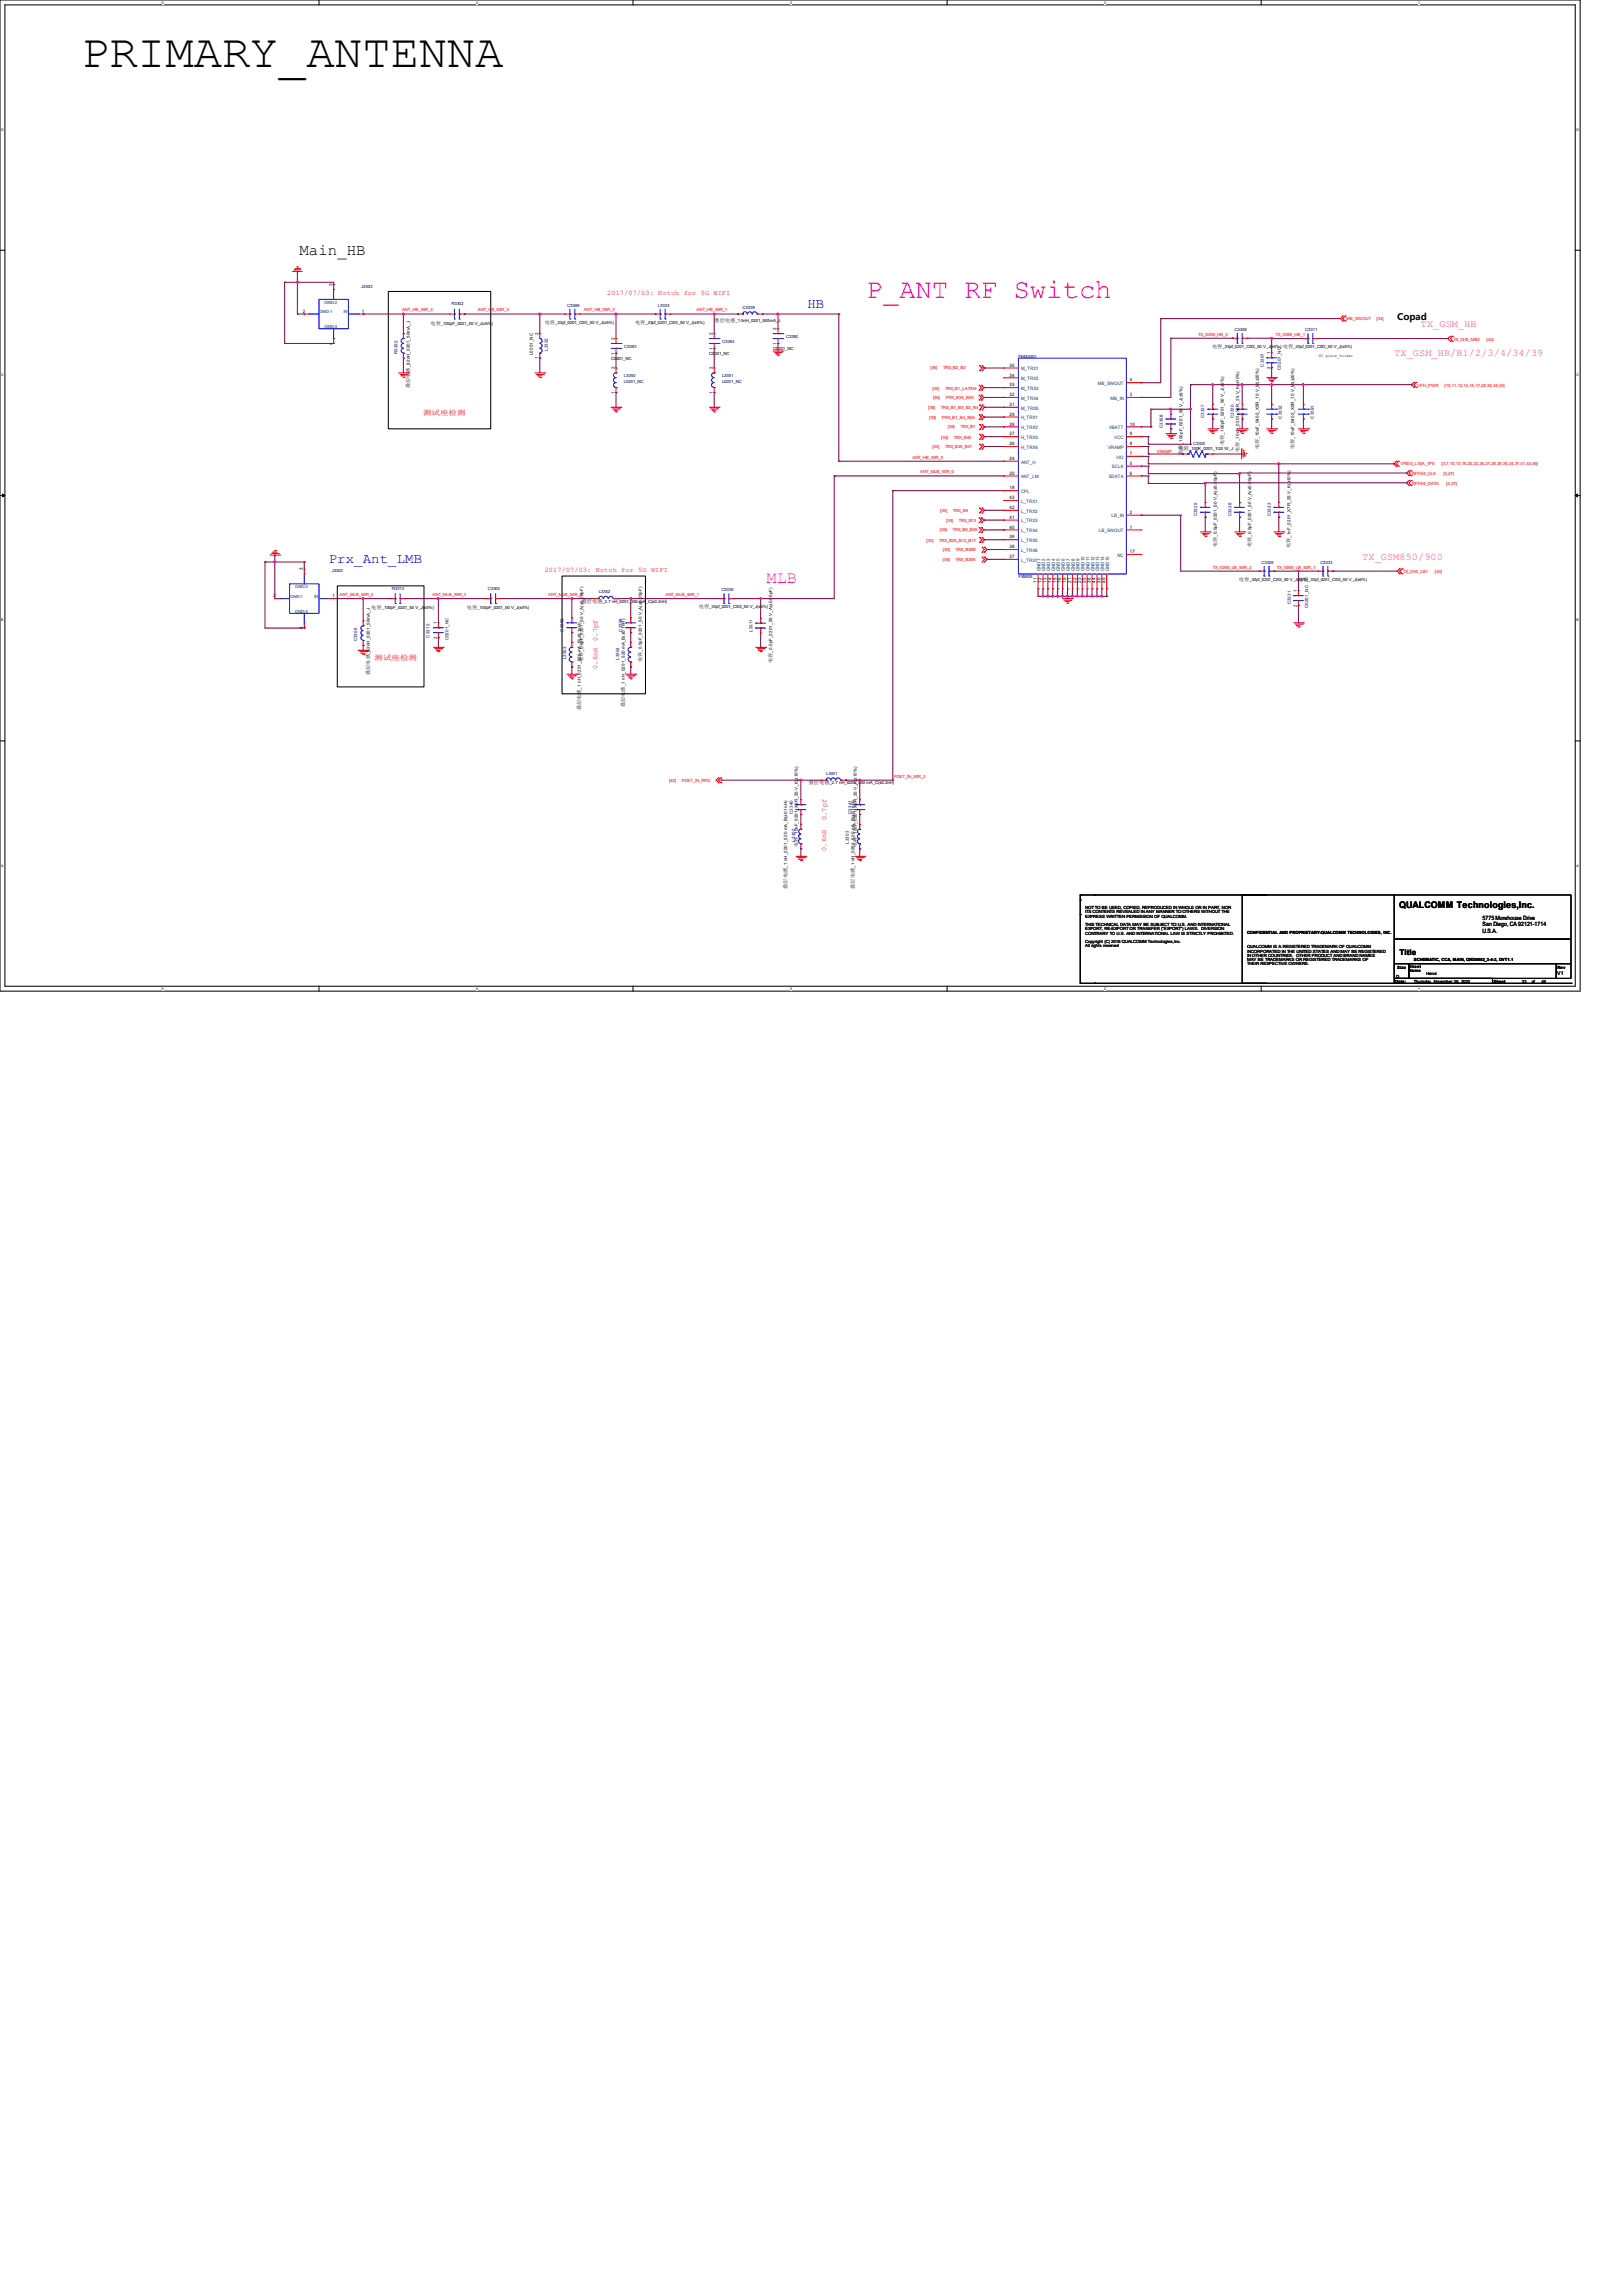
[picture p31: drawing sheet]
<svg xmlns="http://www.w3.org/2000/svg" width="210mm" height="297mm" viewBox="0 0 210 297" stroke-linecap="round" stroke-linejoin="round" font-family="sans-serif">
<defs><g id="words">
<text font-size="6.1" x="10.5" y="8.7">PRIMARY_ANTENNA</text>
<text font-size="3.6" fill="#f0f" x="112.1" y="38.6">P_ANT RF Switch</text>
<text font-size="2.2" fill="#f0f" x="99.2" y="75.4">MLB</text>
<text font-size="2" x="38.7" y="33">Main_HB</text>
<g font-size="1.8" fill="#00f">
<text x="104.5" y="39.9">HB</text>
<text x="42.5" y="72.9">Prx_Ant_LMB</text>
</g>
<g font-size="1.3" fill="#f0f">
<text x="180.4" y="46">TX_GSM_HB/B1/2/3/4/34/39</text>
<text x="183.9" y="42.3">TX_GSM_HB</text>
<text x="176.3" y="72.4">TX_GSM850/900</text>
</g>
<g font-size="1.2">
<text x="180.8" y="41.4">Copad</text>
<text x="181.1" y="117.6">QUALCOMM Technologies,Inc.</text>
</g>
<text font-size="1" x="181.1" y="123.5">Title</text>
<g font-size=".9" fill="#f00">
<text x="78.6" y="38.2">2017/07/03: Notch for 5G WIFI</text>
<text x="54.7" y="53.7">测试座检测</text>
<text x="70.5" y="74">2017/07/03: Notch for 5G WIFI</text>
<text x="77.3" y="82.9" transform="rotate(-90 77.3 82.9)">0.7pf</text>
<text x="48.5" y="85.4">测试座检测</text>
<text x="77.3" y="86.6" transform="rotate(-90 77.3 86.6)">0.6nH</text>
<text x="106.9" y="106.1" transform="rotate(-90 106.9 106.1)">0.7pf</text>
<text x="106.9" y="110.1" transform="rotate(-90 106.9 110.1)">0.6nH</text>
</g>
<g font-size=".8">
<text x="191.8" y="119.1">5775 Morehouse Drive</text>
<text x="191.8" y="119.9">San Diego, CA 92121-1714</text>
<text x="191.8" y="120.7">U.S.A.</text>
</g>
<text font-size=".7" x="201.5" y="126.2">V1</text>
<g font-size=".6">
<text x="39.2" y="40.5">2</text>
<text x="43" y="37" transform="rotate(-90 43 37)">3</text>
<text x="46.8" y="40.5">1</text>
<text x="70.5" y="41.9">电容</text>
<text x="71.8" y="41.9">_33pf_0201_C0G_50 V_J(±5%)</text>
<text x="82.2" y="41.9">电容</text>
<text x="83.5" y="41.9">_33pf_0201_C0G_50 V_J(±5%)</text>
<text x="92.5" y="41.7">叠层电感</text>
<text x="95.2" y="41.7">_1.5nH_0201_500mA_J</text>
<text x="43" y="44.6" transform="rotate(-90 43 44.6)">4</text>
<text x="53" y="47.5" transform="rotate(-90 53 47.5)">_82nH_0201_50mA_J</text>
<text x="55.7" y="42">电容</text>
<text x="57.1" y="42">_100pF_0201_50 V_J(±5%)</text>
<text x="69" y="46" transform="rotate(-90 69 46)">L0201_NC</text>
<text x="69.7" y="46.5" transform="rotate(-90 69.7 46.5)">1</text>
<text x="69.7" y="43.3" transform="rotate(-90 69.7 43.3)">2</text>
<text x="79.1" y="46.6">C0201_NC</text>
<text x="79.5" y="47.8" transform="rotate(-90 79.5 47.8)">2</text>
<text x="79.5" y="45.9" transform="rotate(-90 79.5 45.9)">1</text>
<text x="79.5" y="44" transform="rotate(-90 79.5 44)">2</text>
<text x="91.8" y="46">C0201_NC</text>
<text x="92.2" y="47.8" transform="rotate(-90 92.2 47.8)">2</text>
<text x="92.2" y="45.3" transform="rotate(-90 92.2 45.3)">1</text>
<text x="92.2" y="43.3" transform="rotate(-90 92.2 43.3)">2</text>
<text x="100" y="45.3">C0201_NC</text>
<text x="100.5" y="44.6" transform="rotate(-90 100.5 44.6)">1</text>
<text x="100.5" y="42.7" transform="rotate(-90 100.5 42.7)">2</text>
<text x="130.6" y="47.5">35</text>
<text x="156.8" y="45">电容</text>
<text x="158.2" y="45">_33pf_0201_C0G_50 V_J(±5%)</text>
<text x="164.4" y="47.8" transform="rotate(-90 164.4 47.8)">2</text>
<text x="164.4" y="45.8" transform="rotate(-90 164.4 45.8)">1</text>
<text x="166" y="45.1">电容</text>
<text x="167.3" y="45.1">_33pf_0201_C0G_50 V_J(±5%)</text>
<text x="170.7" y="46.2">NC place_holder</text>
<text x="53" y="50.3" transform="rotate(-90 53 50.3)">叠层电感</text>
<text x="79.5" y="51" transform="rotate(-90 79.5 51)">1</text>
<text x="92.2" y="51" transform="rotate(-90 92.2 51)">1</text>
<text x="130.6" y="53.8">29</text>
<text x="130.6" y="52.5">31</text>
<text x="130.6" y="51.3">32</text>
<text x="130.6" y="50">33</text>
<text x="130.6" y="48.7">34</text>
<text x="146.2" y="49.4">4</text>
<text x="146.2" y="51.3">3</text>
<text x="130.6" y="57.6">26</text>
<text x="130.6" y="59.5">24</text>
<text x="130.6" y="56.3">27</text>
<text x="130.6" y="55.1">28</text>
<text x="146.2" y="58.9">7</text>
<text x="146.2" y="57.6">8</text>
<text x="146.2" y="56.3">9</text>
<text x="146.2" y="55.1">10</text>
<text x="152.5" y="58.3">电阻</text>
<text x="153" y="58.9" transform="rotate(-90 153 58.9)">电容</text>
<text x="153" y="57.5" transform="rotate(-90 153 57.5)">_100pF_0201_50 V_J(±5%)</text>
<text x="153.9" y="58.3">_100K_0201_1/20 W_J</text>
<text x="158.4" y="57.6" transform="rotate(-90 158.4 57.6)">电容</text>
<text x="158.4" y="56.3" transform="rotate(-90 158.4 56.3)">_100pF_0201_50 V_J(±5%)</text>
<text x="160.4" y="58.5" transform="rotate(-90 160.4 58.5)">电容</text>
<text x="160.4" y="57.1" transform="rotate(-90 160.4 57.1)">_10nF_0201_X5R_25 V_K(±10%)</text>
<text x="162.9" y="58.2" transform="rotate(-90 162.9 58.2)">电容</text>
<text x="162.9" y="56.8" transform="rotate(-90 162.9 56.8)">_10uF_0402_X5R_10 V_M(±20%)</text>
<text x="167.5" y="58.2" transform="rotate(-90 167.5 58.2)">电容</text>
<text x="167.5" y="56.8" transform="rotate(-90 167.5 56.8)">_10uF_0402_X5R_10 V_M(±20%)</text>
<text x="130.6" y="63.3">18</text>
<text x="130.6" y="61.4">20</text>
<text x="130.6" y="64.6">43</text>
<text x="130.6" y="65.9">42</text>
<text x="146.2" y="60.2">5</text>
<text x="146.2" y="61.4">6</text>
<text x="130.6" y="67.1">41</text>
<text x="130.6" y="68.4">40</text>
<text x="130.6" y="69.7">39</text>
<text x="130.6" y="71">38</text>
<text x="146.2" y="66.5">2</text>
<text x="146.2" y="68.4">1</text>
<text x="146.2" y="71.6">17</text>
<text x="157.4" y="70.8" transform="rotate(-90 157.4 70.8)">电容</text>
<text x="157.4" y="69.5" transform="rotate(-90 157.4 69.5)">_0.5pF_0201_50 V_A(±0.05pF)</text>
<text x="161.9" y="70.8" transform="rotate(-90 161.9 70.8)">电容</text>
<text x="161.9" y="69.5" transform="rotate(-90 161.9 69.5)">_0.5pF_0201_50 V_A(±0.05pF)</text>
<text x="167" y="71" transform="rotate(-90 167 71)">电容</text>
<text x="167" y="69.6" transform="rotate(-90 167 69.6)">_1nF_0201_X7R_25 V_K(±10%)</text>
<text x="35.4" y="77.3">2</text>
<text x="39.2" y="73.8" transform="rotate(-90 39.2 73.8)">3</text>
<text x="43" y="77.3">1</text>
<text x="130.6" y="72.2">37</text>
<text x="134.2" y="75.4" transform="rotate(-90 134.2 75.4)">11</text>
<text x="134.8" y="75.4" transform="rotate(-90 134.8 75.4)">12</text>
<text x="135.4" y="75.4" transform="rotate(-90 135.4 75.4)">13</text>
<text x="136.1" y="75.4" transform="rotate(-90 136.1 75.4)">14</text>
<text x="136.7" y="75.4" transform="rotate(-90 136.7 75.4)">15</text>
<text x="137.3" y="75.4" transform="rotate(-90 137.3 75.4)">16</text>
<text x="138" y="75.4" transform="rotate(-90 138 75.4)">19</text>
<text x="138.6" y="75.4" transform="rotate(-90 138.6 75.4)">21</text>
<text x="139.2" y="75.4" transform="rotate(-90 139.2 75.4)">22</text>
<text x="139.9" y="75.4" transform="rotate(-90 139.9 75.4)">23</text>
<text x="140.5" y="75.4" transform="rotate(-90 140.5 75.4)">25</text>
<text x="141.1" y="75.4" transform="rotate(-90 141.1 75.4)">36</text>
<text x="141.8" y="75.4" transform="rotate(-90 141.8 75.4)">44</text>
<text x="142.4" y="75.4" transform="rotate(-90 142.4 75.4)">30</text>
<text x="143" y="75.4" transform="rotate(-90 143 75.4)">45</text>
<text x="160.3" y="75.2">电容</text>
<text x="161.7" y="75.2">_33pf_0201_C0G_50 V_J(±5%)_33pf_0201_C0G_50 V_J(±5%)</text>
<text x="167.9" y="76.6" transform="rotate(-90 167.9 76.6)">1</text>
<text x="167.9" y="75.2">电容</text>
<text x="39.2" y="81.4" transform="rotate(-90 39.2 81.4)">4</text>
<text x="48" y="78.9">电容</text>
<text x="49.4" y="78.9">_100pF_0201_50 V_J(±5%)</text>
<text x="56.6" y="82.7" transform="rotate(-90 56.6 82.7)">2</text>
<text x="56.6" y="80.8" transform="rotate(-90 56.6 80.8)">1</text>
<text x="60.4" y="78.9">电容</text>
<text x="61.8" y="78.9">_100pF_0201_50 V_J(±5%)</text>
<text x="75.3" y="78">叠层电感</text>
<text x="78" y="78">_2.7 nH_0201_350 mA_C(±0.2nH)</text>
<text x="90.4" y="78.7">电容</text>
<text x="91.8" y="78.7">_33pf_0201_C0G_50 V_J(±5%)</text>
<text x="167.9" y="78.5" transform="rotate(-90 167.9 78.5)">2</text>
<text x="47.8" y="87.4" transform="rotate(-90 47.8 87.4)">叠层电感</text>
<text x="47.8" y="84.7" transform="rotate(-90 47.8 84.7)">_82nH_0201_50mA_J</text>
<text x="75.1" y="89.2" transform="rotate(-90 75.1 89.2)">_1 nH_0201_520 mA_B(±0.1nH)</text>
<text x="75.4" y="85.7" transform="rotate(-90 75.4 85.7)">电容</text>
<text x="75.4" y="84.4" transform="rotate(-90 75.4 84.4)">_0.5pF_0201_50 V_A(±0.05pF)</text>
<text x="80.9" y="88.8" transform="rotate(-90 80.9 88.8)">_1 nH_0201_520 mA_B(±0.1nH)</text>
<text x="83.1" y="85.7" transform="rotate(-90 83.1 85.7)">电容</text>
<text x="83.1" y="84.4" transform="rotate(-90 83.1 84.4)">_0.5pF_0201_50 V_A(±0.05pF)</text>
<text x="99.9" y="85.8" transform="rotate(-90 99.9 85.8)">电容</text>
<text x="99.9" y="84.5" transform="rotate(-90 99.9 84.5)">_0.5pF_0201_50 V_A(±0.05pF)</text>
<text x="75.1" y="91.9" transform="rotate(-90 75.1 91.9)">叠层电感</text>
<text x="80.9" y="91.5" transform="rotate(-90 80.9 91.5)">叠层电感</text>
<text x="104.6" y="101.5">叠层电感</text>
<text x="107.4" y="101.5">_2.7 nH_0201_350 mA_C(±0.2nH)</text>
<text x="101.9" y="112.3" transform="rotate(-90 101.9 112.3)">_1 nH_0201_520 mA_B(±0.1nH)</text>
<text x="103.3" y="109.6" transform="rotate(-90 103.3 109.6)">电容</text>
<text x="103.3" y="108.3" transform="rotate(-90 103.3 108.3)">_10nF_0201_X5R_25 V_K(±10%)</text>
<text x="110.6" y="112.3" transform="rotate(-90 110.6 112.3)">_1 nH_0201_520 mA_B(±0.1nH)</text>
<text x="110.9" y="109.6" transform="rotate(-90 110.9 109.6)">电容</text>
<text x="110.9" y="108.3" transform="rotate(-90 110.9 108.3)">_10nF_0201_X5R_25 V_K(±10%)</text>
<text x="101.9" y="115" transform="rotate(-90 101.9 115)">叠层电感</text>
<text x="110.6" y="115" transform="rotate(-90 110.6 115)">叠层电感</text>
<text x="140.4" y="117.7">NOT TO BE USED, COPIED, REPRODUCED IN WHOLE OR IN PART, NOR</text>
<text x="140.4" y="118.2">ITS CONTENTS REVEALED IN ANY MANNER TO OTHERS WITHOUT THE</text>
<text x="140.4" y="118.8">EXPRESS WRITTEN PERMISSION OF QUALCOMM.</text>
<text x="140.4" y="119.9">THIS TECHNICAL DATA MAY BE SUBJECT TO U.S. AND INTERNATIONAL</text>
<text x="140.4" y="120.4">EXPORT, RE-EXPORT OR TRANSFER (&quot;EXPORT&quot;) LAWS. DIVERSION</text>
<text x="140.4" y="121">CONTRARY TO U.S. AND INTERNATIONAL LAW IS STRICTLY PROHIBITED.</text>
<text x="140.4" y="122.1">Copyright (C) 2016 QUALCOMM Technologies,Inc.</text>
<text x="140.4" y="122.6">All rights reserved</text>
<text x="161.4" y="120.8">CONFIDENTIAL AND PROPRIETARY-QUALCOMM TECHNOLOGIES, INC.</text>
<text x="161.4" y="122.7">QUALCOMM IS A REGISTERED TRADEMARK OF QUALCOMM</text>
<text x="161.4" y="123.3">INCORPORATED IN THE UNITED STATES AND MAY BE REGISTERED</text>
<text x="161.4" y="123.8">IN OTHER COUNTRIES. OTHER PRODUCT AND BRAND NAMES</text>
<text x="161.4" y="124.4">MAY BE TRADEMARKS OR REGISTERED TRADEMARKS OF</text>
<text x="161.4" y="124.9">THEIR RESPECTIVE OWNERS.</text>
<text x="180.8" y="125.3">Size Sheet</text>
<text x="182.3" y="125.8">Name</text>
<text x="183" y="124.3">SCHEMATIC, CCA, MAIN, QRD8953_2-4-2, DVT1.1</text>
<text x="201.5" y="125.4">Rev</text>
<text x="180.6" y="127.2">Date:</text>
<text x="180.7" y="126.5">D</text>
<text x="183" y="127.2">Thursday, November 26, 2020</text>
<text x="184.5" y="126.2">Hanoi</text>
<text x="193.3" y="127.2">Sheet</text>
<text x="196.9" y="127.2">33</text>
<text x="198.2" y="127.2">of</text>
<text x="199.5" y="127.2">46</text>
</g>
<g font-size=".6" fill="#004080">
<text x="41.4" y="40.6">GND-1</text>
<text x="42" y="39.3">GND-2</text>
<text x="44.4" y="40.6">IN</text>
<text x="42" y="42.5">GND-3</text>
<text x="132.1" y="47.9">M_TRX1</text>
<text x="132.1" y="53">M_TRX5</text>
<text x="132.1" y="51.7">M_TRX4</text>
<text x="132.1" y="50.5">M_TRX3</text>
<text x="132.1" y="49.2">M_TRX2</text>
<text x="142.1" y="49.8">MB_SWOUT</text>
<text x="143.7" y="51.7">MB_IN</text>
<text x="132.1" y="58.1">H_TRX4</text>
<text x="132.1" y="60">ANT_H</text>
<text x="132.1" y="56.8">H_TRX3</text>
<text x="132.1" y="55.5">H_TRX2</text>
<text x="132.1" y="54.3">H_TRX1</text>
<text x="143.4" y="58.1">VRAMP</text>
<text x="143.5" y="55.5">VBATT</text>
<text x="144.2" y="56.8">VCC</text>
<text x="144.4" y="59.4">VIO</text>
<text x="132.1" y="63.8">CPL</text>
<text x="132.1" y="61.9">ANT_LM</text>
<text x="132.1" y="65.1">L_TRX1</text>
<text x="143.5" y="61.9">SDATA</text>
<text x="143.9" y="60.6">SCLK</text>
<text x="132.1" y="66.3">L_TRX2</text>
<text x="132.1" y="67.6">L_TRX3</text>
<text x="132.1" y="68.9">L_TRX4</text>
<text x="132.1" y="70.1">L_TRX5</text>
<text x="132.1" y="71.4">L_TRX6</text>
<text x="142.2" y="68.9">LB_SWOUT</text>
<text x="143.8" y="67">LB_IN</text>
<text x="37.5" y="77.4">GND-1</text>
<text x="38.2" y="76.1">GND-2</text>
<text x="40.6" y="77.4">IN</text>
<text x="132.1" y="72.7">L_TRX7</text>
<text x="134.6" y="74" transform="rotate(-90 134.6 74)">GND1</text>
<text x="135.3" y="74" transform="rotate(-90 135.3 74)">GND2</text>
<text x="135.9" y="74" transform="rotate(-90 135.9 74)">GND3</text>
<text x="136.5" y="74" transform="rotate(-90 136.5 74)">GND4</text>
<text x="137.2" y="74" transform="rotate(-90 137.2 74)">GND5</text>
<text x="137.8" y="74" transform="rotate(-90 137.8 74)">GND6</text>
<text x="138.4" y="74" transform="rotate(-90 138.4 74)">GND7</text>
<text x="139.1" y="74" transform="rotate(-90 139.1 74)">GND8</text>
<text x="139.7" y="74" transform="rotate(-90 139.7 74)">GND9</text>
<text x="140.3" y="74" transform="rotate(-90 140.3 74)">GND10</text>
<text x="141" y="74" transform="rotate(-90 141 74)">GND11</text>
<text x="141.6" y="74" transform="rotate(-90 141.6 74)">GND12</text>
<text x="142.2" y="74" transform="rotate(-90 142.2 74)">GND13</text>
<text x="142.9" y="74" transform="rotate(-90 142.9 74)">GND14</text>
<text x="143.5" y="74" transform="rotate(-90 143.5 74)">GND15</text>
<text x="144.6" y="72.1">NC</text>
<text x="38.2" y="79.3">GND-3</text>
</g>
<g font-size=".6" fill="#000080">
<text x="46.7" y="37.3">J3303</text>
<text x="58.4" y="39.5">R3302</text>
<text x="73.4" y="39.7">C3369</text>
<text x="85.1" y="39.7">L3333</text>
<text x="96.1" y="40">C3339</text>
<text x="51.4" y="45.8" transform="rotate(-90 51.4 45.8)">R3352</text>
<text x="70.9" y="45.4" transform="rotate(-90 70.9 45.4)">L3332</text>
<text x="80.8" y="45">C3393</text>
<text x="93.5" y="44.4">C3394</text>
<text x="101.7" y="43.7">C3392</text>
<text x="131.8" y="46.3">FEM3301</text>
<text x="159.8" y="42.8">C3308</text>
<text x="163.5" y="47.5" transform="rotate(-90 163.5 47.5)">C3307</text>
<text x="165.7" y="47.9" transform="rotate(-90 165.7 47.9)">C0201_NC</text>
<text x="168.9" y="42.8">C3311</text>
<text x="80.7" y="48.8">L3350</text>
<text x="80.7" y="49.6">L0201_NC</text>
<text x="93.4" y="48.8">L3351</text>
<text x="93.4" y="49.6">L0201_NC</text>
<text x="150.5" y="55.4" transform="rotate(-90 150.5 55.4)">C3358</text>
<text x="154.4" y="57.5">C3320</text>
<text x="155.8" y="54.1" transform="rotate(-90 155.8 54.1)">C3327</text>
<text x="159.6" y="54.1" transform="rotate(-90 159.6 54.1)">C3330</text>
<text x="165.9" y="54.2" transform="rotate(-90 165.9 54.2)">C3332</text>
<text x="170" y="54.2" transform="rotate(-90 170 54.2)">C3391</text>
<text x="154.9" y="66.8" transform="rotate(-90 154.9 66.8)">C3325</text>
<text x="159.4" y="66.8" transform="rotate(-90 159.4 66.8)">C3328</text>
<text x="164.4" y="66.8" transform="rotate(-90 164.4 66.8)">C3323</text>
<text x="42.9" y="74.1">J3302</text>
<text x="50.7" y="76.3">R3313</text>
<text x="63.1" y="76.3">C3303</text>
<text x="77.5" y="76.8">L3352</text>
<text x="93.3" y="76.5">C3338</text>
<text x="131.8" y="74.8">FX5808</text>
<text x="163.2" y="72.9">C3329</text>
<text x="170.9" y="72.9">C3333</text>
<text x="46.2" y="83" transform="rotate(-90 46.2 83)">C3306</text>
<text x="55.6" y="82.5" transform="rotate(-90 55.6 82.5)">C3312</text>
<text x="58" y="82.9" transform="rotate(-90 58 82.9)">C0201_NC</text>
<text x="72.9" y="81.7" transform="rotate(-90 72.9 81.7)">C3395</text>
<text x="80.5" y="81.7" transform="rotate(-90 80.5 81.7)">C3396</text>
<text x="97.4" y="81.8" transform="rotate(-90 97.4 81.8)">L3311</text>
<text x="167" y="78.2" transform="rotate(-90 167 78.2)">C3331</text>
<text x="169.3" y="78.7" transform="rotate(-90 169.3 78.7)">C0201_NC</text>
<text x="73.2" y="85.3" transform="rotate(-90 73.2 85.3)">L3353</text>
<text x="80.1" y="85.4" transform="rotate(-90 80.1 85.4)">L3354</text>
<text x="106.9" y="100.3">L3301</text>
<text x="102.6" y="105.3" transform="rotate(-90 102.6 105.3)">C3340</text>
<text x="110.2" y="105.3" transform="rotate(-90 110.2 105.3)">C3341</text>
<text x="102.9" y="108.9" transform="rotate(-90 102.9 108.9)">L3302</text>
<text x="109.8" y="109.2" transform="rotate(-90 109.8 109.2)">L3303</text>
</g>
<g font-size=".6" fill="#f00">
<text x="52" y="40.3">ANT_HB_50R_4</text>
<text x="61.8" y="40.3">ANT_HB_50R_3</text>
<text x="75.6" y="40.3">ANT_HB_50R_2</text>
<text x="90.1" y="40.3">ANT_HB_50R_1</text>
<text x="174.2" y="41.4">MB_SWOUT</text>
<text x="178.1" y="41.4">[34]</text>
<text x="120.4" y="47.8">[36]</text>
<text x="122" y="47.8">TRX_B2_B3</text>
<text x="155.1" y="43.4">TX_GSM_HB_2</text>
<text x="165.1" y="43.5">TX_GSM_HB_1</text>
<text x="188.1" y="44.1">TX_CH0_MB2</text>
<text x="192.4" y="44.1">[42]</text>
<text x="120.1" y="53">[36]</text>
<text x="120.6" y="50.4">[36]</text>
<text x="120.7" y="51.7">[36]</text>
<text x="121.7" y="53">TRX_B1_B3_B2_B4</text>
<text x="122.3" y="50.4">TRX_B1_LATAM</text>
<text x="122.4" y="51.7">PRX_B34_B39</text>
<text x="183.4" y="50">VPH_PWR</text>
<text x="186.9" y="50">[10,11,12,14,15,17,29,30,34,43]</text>
<text x="118.1" y="59.4">ANT_HB_50R_0</text>
<text x="120.2" y="54.2">[36]</text>
<text x="120.6" y="58">[34]</text>
<text x="121.8" y="56.8">[34]</text>
<text x="121.9" y="54.2">PRX_B1_B4_B66</text>
<text x="122.3" y="58">TRX_B38_B41</text>
<text x="122.6" y="55.4">[36]</text>
<text x="123.4" y="56.8">TRX_B40</text>
<text x="124.3" y="55.4">TRX_B7</text>
<text x="149.7" y="58.6">VRAMP</text>
<text x="119.1" y="61.3">ANT_MLB_50R_0</text>
<text x="181.2" y="60.1">VREG_L10A_1P8</text>
<text x="182.7" y="61.5">RFFE5_CLK</text>
<text x="182.7" y="62.7">RFFE5_DATA</text>
<text x="186.5" y="60.1">[3,7,10,13,18,20,22,26,27,28,29,30,34,37,41,43,46]</text>
<text x="186.8" y="61.5">[3,27]</text>
<text x="187.1" y="62.7">[3,27]</text>
<text x="119.9" y="70.1">[35]</text>
<text x="121.5" y="70.1">TRX_B20_B12_B17</text>
<text x="121.6" y="68.8">[35]</text>
<text x="121.7" y="66.2">[35]</text>
<text x="122" y="71.3">[35]</text>
<text x="122.4" y="67.6">[35]</text>
<text x="123.3" y="68.8">TRX_B5_B26</text>
<text x="123.3" y="66.2">TRX_B8</text>
<text x="123.7" y="71.3">TRX_B28B</text>
<text x="124.1" y="67.6">TRX_B13</text>
<text x="43.9" y="77.1">ANT_MLB_50R_4</text>
<text x="56" y="77.1">ANT_MLB_50R_3</text>
<text x="70.9" y="77.1">ANT_MLB_50R_2</text>
<text x="86.1" y="77.1">ANT_MLB_50R_1</text>
<text x="122" y="72.6">[35]</text>
<text x="123.7" y="72.6">TRX_B28A</text>
<text x="156.9" y="73.6">TX_GSM_LB_50R_2</text>
<text x="165.2" y="73.6">TX_GSM_LB_50R_1</text>
<text x="181.6" y="74.2">TX_CH0_LB1</text>
<text x="185.7" y="74.2">[42]</text>
<text x="86.6" y="101.1">[42]</text>
<text x="88.2" y="101.1">PDET_IN_RFIC</text>
<text x="115.7" y="100.6">PDET_IN_50R_2</text>
</g>
<g font-size=".5">
<text x="21" y=".5">5</text>
<text x="61.6" y=".5">4</text>
<text x="102.2" y=".5">3</text>
<text x="142.9" y=".5">2</text>
<text x="183.5" y=".5">1</text>
<text x=".2" y="16.9">D</text>
<text x="204" y="16.9">D</text>
<text x=".2" y="48.6">C</text>
<text x="204" y="48.6">C</text>
<text x=".2" y="80.4">B</text>
<text x="204" y="80.4">B</text>
<text x=".2" y="112.1">A</text>
<text x="204" y="112.1">A</text>
<text x="21" y="128.1">5</text>
<text x="61.6" y="128.1">4</text>
<text x="102.2" y="128.1">3</text>
<text x="142.9" y="128.1">2</text>
<text x="183.5" y="128.1">1</text>
</g>
</g></defs>
<path d="M0 0h204.5v128.3h-204.5zM.6 .6h203.2v127h-203.2z" fill="none" stroke="#000" stroke-width=".13"/>
<g fill="#fff">
<path d="M21 .1h.2v.5h-.2z"/>
<path d="M21 127.7h.2v.5h-.2z"/>
</g>
<path d="M41.3 0v.6M41.3 127.6v.7" fill="none" stroke="#000" stroke-width=".13"/>
<g fill="#fff">
<path d="M61.6 .1h.2v.5h-.2z"/>
<path d="M61.6 127.7h.2v.5h-.2z"/>
</g>
<path d="M81.9 0v.6M81.9 127.6v.7" fill="none" stroke="#000" stroke-width=".13"/>
<g fill="#fff">
<path d="M102.2 .1h.2v.5h-.2z"/>
<path d="M102.2 127.7h.2v.5h-.2z"/>
</g>
<path d="M122.6 0v.6M122.6 127.6v.7" fill="none" stroke="#000" stroke-width=".13"/>
<g fill="#fff">
<path d="M142.9 .1h.2v.5h-.2z"/>
<path d="M142.9 127.7h.2v.5h-.2z"/>
</g>
<path d="M163.2 0v.6M163.2 127.6v.7" fill="none" stroke="#000" stroke-width=".13"/>
<g fill="#fff">
<path d="M183.5 .1h.2v.5h-.2z"/>
<path d="M183.5 127.7h.2v.5h-.2z"/>
<path d="M.2 16.5h.3v.5h-.3z"/>
<path d="M204 16.5h.3v.5h-.3z"/>
<path d="M.2 48.3h.3v.5h-.3z"/>
<path d="M204 48.3h.3v.5h-.3z"/>
</g>
<path d="M0 32.4h.6M203.8 32.4h.7" fill="none" stroke="#000" stroke-width=".13"/>
<g fill="#fff">
<path d="M.2 80h.2v.5h-.2z"/>
<path d="M204 80h.3v.5h-.3z"/>
</g>
<path d="M0 64.1h.6M203.8 64.1h.7" fill="none" stroke="#000" stroke-width=".13"/>
<path d="M.3 63.9l.3 .2-.3 .2zM203.8 64.1l.3-.2v.4z" fill="#000" stroke="#000" stroke-width=".13"/>
<g fill="#fff">
<path d="M.2 111.8h.3v.5h-.3z"/>
<path d="M204 111.8h.3v.5h-.3z"/>
</g>
<g fill="none" stroke="#000" stroke-width=".13">
<path d="M50.2 37.7h13.3v17.8h-13.3zM43.6 75.8h11.3v13.1h-11.3zM72.7 74.5h10.8v15.3h-10.8zM0 95.9h.6M203.8 95.9h.7M139.8 118.4h.1M139.8 115.8h.1M139.8 116.5h.1M139.8 115.8h24.1M139.8 115.8v11.5M141.7 115.8h.1M160.7 115.8h19.7v11.5h-19.7z"/>
<path d="M180.4 115.8h22.9v5.7h-22.9zM139.8 127.3h.1M139.8 127.3h24.1M141.7 127.3h.1M180.4 121.5h22.9v3.2h-22.9zM180.4 124.7h1.9v1.9h-1.9zM180.4 126.6h12.7v.7h-12.7zM182.3 124.7h19.1v1.9h-19.1zM193.1 127.3h10.2M201.4 124.7h1.9v1.9h-1.9zM203.3 127.3h.1"/>
</g>
<g fill="none" stroke="#f00" stroke-width=".13">
<path d="M37.8 35.1h.1M37.8 35.1h1.3M38.1 34.9h.1M38.1 34.9h.8M38.2 34.8h.5M38.4 34.5h.1M38.4 34.5h.2M38.7 34.8h.1M43.2 36.8h.1M43.2 36.8v.7M39.4 40.6h.1M39.4 40.6h.6"/>
<path d="M43.2 44.4h.1M43.2 43.8v.6M46.4 40.6h.6M47 40.6h.1M51.6 48.3h1.2M51.8 48.5h.9M51.9 48.6h.1M51.9 48.6h.6M52.2 48.9h.1M52.2 46.4h.1M52.2 43.2h.1M52.2 43.2v.6"/>
<path d="M52.2 45.7v.7M52.3 48.9h.1M52.7 48.5h.1M52.8 48.3h.1M58.2 40.6h.1M58.2 40.6h.6M59.4 40.6h.7M60.1 40.6h.1M69.2 48.3h1.3M69.4 48.5h.9M69.6 48.6h.1M69.6 48.6h.5"/>
<path d="M69.8 48.9h.1M69.8 46.4h.1M69.8 43.2h.1M69.8 43.2v.6M69.8 45.7v.7M69.9 48.9h.1M70.3 48.5h.1M70.5 48.3h.1M73.1 40.6h.1M73.1 40.6h.6M74.4 40.6h.6M75 40.6h.1"/>
<path d="M79.1 52.7h1.2M79.2 52.9h.9M79.5 53.1h.1M79.5 53.1h.5M79.6 53.3h.2M79.7 50.8h.1M79.7 47.6h.1M79.7 45.7h.1M79.7 43.8h.1M79.7 43.8v.6M79.7 45.1v.6M79.7 47.6v.7"/>
<path d="M79.7 50.2v.6M79.8 53.3h.1M80.1 52.9h.1M80.3 52.7h.1M84.8 40.6h.1M84.8 40.6h.6M86.1 40.6h.6M86.7 40.6h.1M91.8 52.7h1.2M91.9 52.9h.9M92.2 53.1h.1M92.2 53.1h.5"/>
<path d="M92.3 53.3h.2M92.4 50.8h.1M92.4 47.6h.1M92.4 45.1h.1M92.4 43.2h.1M92.4 43.2v.6M92.4 44.4v.7M92.4 47.6v.7M92.4 50.2v.6M92.5 53.3h.1M92.8 52.9h.1M93 52.7h.1"/>
<path d="M95.5 40.6h.1M95.5 40.6h.6M98 40.6h.6M98.6 40.6h.1M100 45.4h1.3M100.2 45.6h.9M100.4 45.8h.1M100.4 45.8h.5M100.6 46h.1M100.7 44.4h.1M100.7 42.5h.1M100.7 42.5v.7"/>
<path d="M100.7 43.8v.6M100.7 46h.1M101.1 45.6h.1M101.3 45.4h.1M126.7 49.9h.1M126.7 50.5h.1M126.7 51.1h.1M126.7 51.8h.1M126.7 53.7h.1M126.7 54.3h.1M126.7 49.9l.3 .3-.3 .3M126.7 51.1l.3 .3-.3 .4"/>
<path d="M126.7 53.7l.3 .3-.3 .3M126.7 47.3h.1M126.7 48h.1M126.7 52.4h.1M126.7 53h.1M126.7 54.9h.1M126.7 55.6h.1M126.7 56.2h.1M126.7 56.9h.1M126.7 57.5h.1M126.7 58.1h.1M126.7 47.3l.4 .3-.4 .4"/>
<path d="M126.7 52.4l.4 .3-.4 .3M126.7 54.9l.4 .3-.4 .4M126.7 56.2l.4 .3-.4 .4M126.7 57.5l.4 .3-.4 .3M127 50.5h.1M127 49.9h.1M127 51.8h.1M127 51.1h.1M127 54.3h.1M127 53.7h.1M127 49.9l.3 .3-.3 .3M127 51.1l.3 .3-.3 .4"/>
<path d="M127 53.7l.3 .3-.3 .3M127.1 48h.1M127.1 47.3h.1M127.1 53h.1M127.1 52.4h.1M127.1 55.6h.1M127.1 54.9h.1M127.1 56.9h.1M127.1 56.2h.1M127.1 58.1h.1M127.1 57.5h.1M127.1 47.3l.3 .3-.3 .4"/>
<path d="M127.1 52.4l.3 .3-.3 .3M127.1 54.9l.3 .3-.3 .4M127.1 56.2l.3 .3-.3 .4M127.1 57.5l.3 .3-.3 .3M129.9 57.8h.1M129.9 59.7h.1M129.9 56.5h.1M129.9 55.2h.1M129.9 54h.1M129.9 52.7h.1M129.9 51.4h.1M129.9 50.2h.1"/>
<path d="M129.9 48.9h.1M129.9 47.6h.1M129.9 56.5h1.9M129.9 52.7h1.9M129.9 57.8h1.9M129.9 51.4h1.9M129.9 55.2h1.9M129.9 59.7h1.9M129.9 54h1.9M129.9 50.2h1.9M129.9 48.9h1.9M129.9 47.6h1.9"/>
<path d="M145.8 56.5h1.9M145.8 49.5h1.9M145.8 57.8h1.9M145.8 51.4h1.9M145.8 59.1h1.9M145.8 55.2h1.9M147.7 49.5h.1M147.7 51.4h.1M147.7 59.1h.1M147.7 57.8h.1M147.7 56.5h.1M147.7 55.2h.1"/>
<path d="M150.9 56.1h1.2M151.1 56.3h.9M151.3 56.5h.1M151.3 56.5h.5M151.5 56.7h.1M151.5 53.6h.1M151.5 55.5h.1M151.5 53.6v.6M151.5 54.9v.6M151.6 56.7h.1M152 56.3h.1M152.1 56.1h.1"/>
<path d="M153 58.8h.1M153 58.8h.7M156.2 58.8h.6M156.3 55.5h1.3M156.5 55.7h.9M156.7 55.9h.1M156.7 55.9h.5M156.8 58.8h.1M156.8 56.1h.2M156.9 52.3h.1M156.9 54.2h.1M156.9 52.3v.7"/>
<path d="M156.9 53.6v.6M157 56.1h.1M157.4 55.7h.1M157.6 55.5h.1M159.5 43.8h.1M159.5 43.8h.6M160.1 55.5h1.3M160.3 55.7h.9M160.5 55.9h.1M160.5 55.9h.5M160.7 58.1h.1M160.7 56.1h.1"/>
<path d="M160.7 58.1v1.3M160.7 52.3h.1M160.7 54.2h.1M160.7 43.8h.7M160.7 52.3v.7M160.7 53.6v.6M160.8 56.1h.1M160.9 58.3h.1M160.9 58.3v.9M161 59h.1M161 58.5v.5M161.2 55.7h.1"/>
<path d="M161.2 58.7h.1M161.2 58.7v.1M161.4 55.5h.1M161.4 43.8h.1M163.9 48.9h1.3M163.9 55.5h1.3M164.1 49h.9M164.1 55.7h.9M164.3 49.2h.1M164.3 55.9h.1M164.3 49.2h.5M164.3 55.9h.5"/>
<path d="M164.5 49.4h.1M164.5 56.1h.1M164.5 52.3h.1M164.5 54.2h.1M164.5 45.7h.1M164.5 47.6h.1M164.5 45.7v.6M164.5 46.9v.7M164.5 52.3v.7M164.5 53.6v.6M164.6 49.4h.1M164.6 56.1h.1"/>
<path d="M165 49h.1M165 55.7h.1M165.2 48.9h.1M165.2 55.5h.1M168 55.5h1.3M168.2 55.7h.9M168.4 55.9h.1M168.4 55.9h.5M168.6 43.8h.1M168.6 56.1h.1M168.6 43.8h.6M168.7 52.3h.1"/>
<path d="M168.7 54.2h.1M168.7 52.3v.7M168.7 53.6v.6M168.7 56.1h.1M169.1 55.7h.1M169.3 55.5h.1M169.9 43.8h.6M170.5 43.8h.1M173.7 40.9h.1M173.7 41.5h.1M173.7 40.9l-.3 .3 .3 .3M174.1 41.5h.1"/>
<path d="M174.1 40.9h.1M174.1 40.9l-.4 .3 .4 .3M180.7 59.7h.1M180.7 59.7l-.4 .3 .4 .3M181 59.7h.1M181 59.7l-.3 .3 .3 .3M183 49.5h.1M183 50.1h.1M183 49.5l-.4 .3 .4 .3M183.3 50.1h.1M183.3 49.5h.1M183.3 49.5l-.3 .3 .3 .3"/>
<path d="M187.7 43.5h.1M187.7 44.2h.1M187.7 43.5l-.4 .3 .4 .4M188 44.2h.1M188 43.5h.1M188 43.5l-.3 .3 .3 .4M34.9 71.8h1.3M35.1 71.6h.9M35.3 71.5h.1M35.3 71.5h.5M35.5 71.2h.1M35.6 77.5h.1"/>
<path d="M35.6 77.5h.6M35.6 71.2h.1M36 71.6h.1M36.2 71.8h.1M39.4 73.7h.1M39.4 73.7v.6M42.5 77.5h.7M43.2 77.5h.1M50.5 77.5h.1M50.5 77.5h.6M51.8 77.5h.6M52.4 77.5h.1"/>
<path d="M62.9 77.5h.1M62.9 77.5h.6M64.1 77.5h.7M64.8 77.5h.1M74 80h.1M74 80v.6M76.8 77.5h.1M76.8 77.5h.7M79.4 77.5h.6M80 77.5h.1M81.6 80h.1M81.6 80v.6"/>
<path d="M93 77.5h.1M93 77.5h.7M94.3 77.5h.7M95 77.5h.1M126.7 67h.1M126.7 67.6h.1M126.7 68.3h.1M126.7 68.9h.1M126.7 67l.3 .3-.3 .3M126.7 68.3l.3 .3-.3 .3M126.7 65.7h.1M126.7 66.4h.1"/>
<path d="M126.7 69.6h.1M126.7 70.2h.1M126.7 65.7l.4 .3-.4 .4M126.7 69.6l.4 .2-.4 .4M127 67.6h.1M127 67h.1M127 68.9h.1M127 68.3h.1M127 67l.3 .3-.3 .3M127 68.3l.3 .3-.3 .3M127.1 72.1h.1M127.1 72.7h.1"/>
<path d="M127.1 70.8h.1M127.1 71.5h.1M127.1 66.4h.1M127.1 65.7h.1M127.1 70.2h.1M127.1 69.6h.1M127.1 72.1l.3 .3-.3 .3M127.1 70.8l.3 .3-.3 .4M127.1 65.7l.3 .3-.3 .4M127.1 69.6l.3 .2-.3 .4M127.4 72.7h.1M127.4 72.1h.1"/>
<path d="M127.4 71.5h.1M127.4 70.8h.1M127.4 72.1l.3 .3-.3 .3M127.4 70.8l.3 .3-.3 .4M129.9 63.5h.1M129.9 61.6h.1M129.9 64.8h.1M129.9 66h.1M129.9 67.3h.1M129.9 68.6h.1M129.9 69.8h.1M129.9 71.1h.1"/>
<path d="M129.9 72.4h.1M129.9 61.6h1.9M129.9 68.6h1.9M129.9 63.5h1.9M129.9 64.8h1.9M129.9 66h1.9M129.9 67.3h1.9M129.9 69.8h1.9M129.9 71.1h1.9M129.9 72.4h1.9M134.3 76.2h.1M134.3 74.3v1.9"/>
<path d="M135 76.2h.1M135 74.3v1.9M135.6 76.2h.1M135.6 74.3v1.9M136.2 76.2h.1M136.2 74.3v1.9M136.9 76.2h.1M136.9 74.3v1.9M137.5 76.2h.1M137.5 77.5h1.3M137.5 74.3v1.9M137.7 77.7h.9"/>
<path d="M137.9 77.9h.1M137.9 77.9h.5M138 78.1h.2M138.1 76.2h.1M138.1 74.3v1.9M138.2 78.1h.1M138.6 77.7h.1M138.8 77.5h.1M138.8 76.2h.1M138.8 74.3v1.9M139.4 76.2h.1M139.4 74.3v1.9"/>
<path d="M140 76.2h.1M140 74.3v1.9M140.7 76.2h.1M140.7 74.3v1.9M141.3 76.2h.1M141.3 74.3v1.9M141.9 76.2h.1M141.9 74.3v1.9M142.6 76.2h.1M142.6 74.3v1.9M143.2 76.2h.1M143.2 74.3v1.9"/>
<path d="M145.8 66.7h1.9M145.8 60.3h1.9M145.8 61.6h1.9M145.8 68.6h1.9M145.8 71.8h1.9M147.7 66.7h.1M147.7 60.3h.1M147.7 61.6h.1M147.7 68.6h.1M147.7 71.8h.1M155.3 68.8h1.3M155.5 69h.9"/>
<path d="M155.7 69.2h.1M155.7 69.2h.5M155.9 69.4h.1M156 65h.1M156 66.9h.1M156 65v.7M156 66.3v.6M156 69.4h.1M156.4 69h.1M156.6 68.8h.1M159.8 68.8h1.2M160 69h.9"/>
<path d="M160.1 69.2h.1M160.1 69.2h.6M160.4 69.4h.1M160.4 65h.1M160.4 66.9h.1M160.4 65v.7M160.4 66.3v.6M160.5 69.4h.1M160.9 69h.1M161 68.8h.1M162.9 73.9h.1M162.9 73.9h.7"/>
<path d="M164.2 73.9h.6M164.8 73.9h.1M164.8 68.8h1.3M165.1 69h.8M165.2 69.2h.1M165.2 69.2h.5M165.4 69.4h.2M165.5 65h.1M165.5 66.9h.1M165.5 65v.7M165.5 66.3v.6M165.6 69.4h.1"/>
<path d="M165.9 69h.1M166.1 68.8h.1M168 76.5h.1M168 78.4h.1M168 76.5v.6M168 77.7v.7M170.6 73.9h.1M170.6 73.9h.6M171.8 73.9h.7M172.5 73.9h.1M180.7 60.3h.1M181 60.3h.1"/>
<path d="M181.1 73.6h.1M181.1 74.3h.1M181.1 73.6l-.3 .3 .3 .4M181.4 74.3h.1M181.4 73.6h.1M181.4 73.6l-.3 .3 .3 .4M182.3 60.9h.1M182.3 61.6h.1M182.3 62.2h.1M182.3 62.8h.1M182.3 60.9l-.3 .3 .3 .4M182.3 62.2l-.3 .3 .3 .3"/>
<path d="M182.6 61.6h.1M182.6 60.9h.1M182.6 62.8h.1M182.6 62.2h.1M182.6 60.9l-.3 .3 .3 .4M182.6 62.2l-.3 .3 .3 .3M39.4 81.3h.1M39.4 80.6v.7M46.4 84.2h1.2M46.6 84.3h.9M46.7 84.5h.1M46.7 84.5h.5"/>
<path d="M46.9 84.7h.2M47 83.5h.1M47 80.3h.1M47 80.3v.7M47 82.9v.6M47.1 84.7h.1M47.5 84.3h.1M47.6 84.2h.1M56.1 83.8h1.3M56.3 83.9h.8M56.5 84.2h.1M56.5 84.2h.5"/>
<path d="M56.6 84.3h.2M56.7 80.6h.1M56.7 82.5h.1M56.7 80.6v.6M56.7 81.9v.6M56.8 84.3h.1M57.1 83.9h.1M57.4 83.8h.1M73.4 87.2h1.2M73.5 87.5h.9M73.7 87.6h.1M73.7 87.6h.6"/>
<path d="M73.9 87.8h.1M74 81.9h.1M74 86.3h.1M74 83.1h.1M74 81.2v.7M74 83.1v.7M74 85.7v.6M74 87.8h.1M74.4 87.5h.1M74.6 87.2h.1M81 87.2h1.3M81.2 87.5h.8"/>
<path d="M81.4 87.6h.1M81.4 87.6h.5M81.5 87.8h.2M81.6 81.9h.1M81.6 86.3h.1M81.6 83.1h.1M81.6 81.2v.7M81.6 83.1v.7M81.6 85.7v.6M81.7 87.8h.1M82 87.5h.1M82.3 87.2h.1"/>
<path d="M97.8 83.8h1.3M98 83.9h.9M98.2 84.2h.1M98.2 84.2h.5M98.4 84.3h.1M98.4 80h.1M98.4 81.9h.1M98.4 80v.6M98.4 81.3v.6M98.5 84.3h.1M98.9 83.9h.1M99.1 83.8h.1"/>
<path d="M167.4 80.6h1.3M167.6 80.8h.9M167.8 81h.1M167.8 81h.5M168 81.2h.1M168.1 81.2h.1M168.5 80.8h.1M168.7 80.6h.1M93 101.3h.1M93 100.7h.1M93 100.7l-.3 .3 .3 .3M93.3 101.3h.1"/>
<path d="M93.3 100.7h.1M93.3 100.7l-.3 .3 .3 .3M103 110.8h1.3M103.2 111h.9M103.4 111.2h.1M103.4 111.2h.5M103.6 111.4h.1M103.6 103.5h.1M103.6 105.4h.1M103.6 109.9h.1M103.6 106.7h.1M103.6 103.5v.6"/>
<path d="M103.6 104.8v.6M103.6 106.7v.6M103.6 109.2v.7M103.7 111.4h.1M104.1 111h.1M104.3 110.8h.1M106.3 101h.1M106.3 101h.6M108.8 101h.6M109.4 101h.1M110.6 110.8h1.3M110.8 111h.9"/>
<path d="M111 111.2h.1M111 111.2h.5M111.2 111.4h.1M111.3 103.5h.1M111.3 105.4h.1M111.3 109.9h.1M111.3 106.7h.1M111.3 103.5v.6M111.3 104.8v.6M111.3 106.7v.6M111.3 109.2v.7M111.3 111.4h.1"/>
<path d="M111.7 111h.1M111.9 110.8h.1"/>
</g>
<g fill="none" stroke="#00f" stroke-width=".13">
<path d="M41.3 38.7h3.8v3.8h-3.8zM43.2 37.5h.1M43.2 37.5v1.2M40 40.6h.1M40 40.6h1.3M43.2 43.8h.1M43.2 42.5v1.3M45.1 40.6h1.3M46.4 40.6h.1M52.2 45.1a.3 .3 0 0 0-.3 .3 .3 .3 0 0 0 .3 .3M52.2 44.5a.3 .3 0 0 0-.3 .2 .3 .3 0 0 0 .3 .3M52.2 43.8a.3 .3 0 0 0-.3 .3 .3 .3 0 0 0 .3 .3"/>
<path d="M52.2 43.8h.1M52.2 45.7h.1M58.8 40.6h.1M58.8 41.3h.1M58.8 40v1.3M59.4 41.3h.1M59.4 40.6h.1M59.4 40v1.3M69.8 43.8h.1M69.8 45.7h.1M69.8 45.1a.3 .3 0 0 1 .3 .3 .3 .3 0 0 1-.3 .3M69.8 44.4a.3 .3 0 0 1 .3 .3 .3 .3 0 0 1-.3 .3"/>
<path d="M69.8 43.8a.3 .3 0 0 1 .3 .3 .3 .3 0 0 1-.3 .3M73.7 40.6h.1M73.7 41.3h.1M73.7 40v1.3M74.4 41.3h.1M74.4 40.6h.1M74.4 40v1.3M79.1 44.4h1.2M79.1 45.1h1.2M79.7 49.5a.3 .3 0 0 0-.3 .3 .3 .3 0 0 0 .3 .3M79.7 48.9a.3 .3 0 0 0-.3 .3 .3 .3 0 0 0 .3 .3M79.7 48.3a.3 .3 0 0 0-.3 .3 .3 .3 0 0 0 .3 .3"/>
<path d="M79.7 48.3h.1M79.7 50.2h.1M79.7 45.1h.1M79.7 44.4h.1M80.3 45.1h.1M80.3 44.4h.1M85.4 40.6h.1M85.4 41.3h.1M85.4 40v1.3M86.1 41.3h.1M86.1 40.6h.1M86.1 40v1.3"/>
<path d="M91.8 43.8h1.2M91.8 44.4h1.2M92.4 49.5a.3 .3 0 0 0-.3 .3 .3 .3 0 0 0 .3 .3M92.4 48.9a.3 .3 0 0 0-.3 .3 .3 .3 0 0 0 .3 .3M92.4 48.3a.3 .3 0 0 0-.3 .3 .3 .3 0 0 0 .3 .3M92.4 48.3h.1M92.4 50.2h.1M92.4 44.4h.1M92.4 43.8h.1M93 44.4h.1M93 43.8h.1M96.1 40.6h.1"/>
<path d="M96.1 40.6a.3 .3 0 0 1 .3-.3 .3 .3 0 0 1 .3 .3M96.7 40.6a.3 .3 0 0 1 .3-.3 .3 .3 0 0 1 .3 .3M97.4 40.6a.3 .3 0 0 1 .3-.3 .3 .3 0 0 1 .3 .3M98 40.6h.1M100 43.8h1.3M100 43.2h1.3M100.7 43.8h.1M100.7 43.2h.1M101.3 43.8h.1M101.3 43.2h.1M131.8 46.4h14v27.9h-14zM150.9 54.2h.1"/>
<path d="M150.9 54.9h.1M150.9 54.2h1.2M150.9 54.9h1.2M151.5 54.2h.1M151.5 54.9h.1M153.7 58.8h.1M153.8 58.8h.1M154 58.4h.1M154 58.4l.4 .7M154 58.4l-.2 .4M154.4 59.1h.1M154.8 58.4h.1"/>
<path d="M154.8 58.4l.4 .7M154.8 58.4l-.4 .7M155.2 59.1h.1M155.5 58.4h.1M155.5 58.4l.4 .7M155.5 58.4l-.3 .7M155.9 59.1h.1M156 58.8h.1M156 58.8h.2M156 58.8l-.1 .3M156.2 58.8h.1M156.3 53h.1"/>
<path d="M156.3 53.6h.1M156.3 53h1.3M156.3 53.6h1.3M156.9 53h.1M156.9 53.6h.1M160.1 43.8h.1M160.1 44.4h.1M160.1 53h.1M160.1 53.6h.1M160.1 53h1.3M160.1 53.6h1.3M160.1 43.1v1.3"/>
<path d="M160.7 44.4h.1M160.7 43.8h.1M160.7 53h.1M160.7 53.6h.1M160.7 43.1v1.3M163.9 46.3h.1M163.9 46.9h.1M163.9 53h1.3M163.9 53.6h1.3M163.9 46.3h1.3M163.9 46.9h1.3M164.5 53h.1"/>
<path d="M164.5 53.6h.1M164.5 46.3h.1M164.5 46.9h.1M165.2 53h.1M165.2 53.6h.1M168 53h1.3M168 53.6h1.3M168.7 53h.1M168.7 53.6h.1M169.2 43.8h.1M169.2 44.4h.1M169.2 43.2v1.2"/>
<path d="M169.3 53h.1M169.3 53.6h.1M169.9 44.4h.1M169.9 43.8h.1M169.9 43.2v1.2M36.2 77.5h.1M36.2 77.5h1.3M37.5 75.6h3.8v3.8h-3.8zM39.4 74.3h.1M39.4 74.3v1.3M39.4 79.4v1.2M41.3 77.5h1.2"/>
<path d="M42.5 77.5h.1M51.1 77.5h.1M51.1 78.1h.1M51.1 76.8v1.3M51.8 78.1h.1M51.8 77.5h.1M51.8 76.8v1.3M63.5 77.5h.1M63.5 78.1h.1M63.5 76.8v1.3M64.1 78.1h.1M64.1 77.5h.1"/>
<path d="M64.1 76.8v1.3M77.5 77.5h.1M77.5 77.5a.3 .3 0 0 1 .3-.3 .3 .3 0 0 1 .3 .3M78.1 77.5a.3 .3 0 0 1 .3-.3 .3 .3 0 0 1 .3 .3M78.7 77.5a.3 .3 0 0 1 .3-.3 .3 .3 0 0 1 .3 .3M79.4 77.5h.1M93.7 77.5h.1M93.7 78.1h.1M93.7 76.8v1.3M94.3 78.1h.1M94.3 77.5h.1M94.3 76.8v1.3"/>
<path d="M155.3 65.7h.1M155.3 66.3h.1M155.3 65.7h1.3M155.3 66.3h1.3M156 65.7h.1M156 66.3h.1M159.8 65.7h.1M159.8 66.3h.1M159.8 65.7h1.2M159.8 66.3h1.2M160.4 65.7h.1M160.4 66.3h.1"/>
<path d="M163.6 73.9h.1M163.6 74.5h.1M163.6 73.3v1.2M164.2 74.5h.1M164.2 73.9h.1M164.2 73.3v1.2M164.8 65.7h.1M164.8 66.3h.1M164.8 65.7h1.3M164.8 66.3h1.3M165.5 65.7h.1M165.5 66.3h.1"/>
<path d="M167.4 77.1h.1M167.4 77.7h.1M167.4 77.1h1.3M167.4 77.7h1.3M168 77.1h.1M168 77.7h.1M171.2 73.9h.1M171.2 74.5h.1M171.2 73.3v1.2M171.8 74.5h.1M171.8 73.9h.1M171.8 73.3v1.2"/>
<path d="M39.4 80.6h.1M47 81h.1M47 82.9h.1M47 82.3a.3 .3 0 0 0-.3 .3 .3 .3 0 0 0 .3 .2M47 81.6a.3 .3 0 0 0-.3 .3 .3 .3 0 0 0 .3 .3M47 81a.3 .3 0 0 0-.3 .3 .3 .3 0 0 0 .3 .3M56.1 81.2h.1M56.1 81.9h.1M56.1 81.2h1.3M56.1 81.9h1.3M56.7 81.2h.1M56.7 81.9h.1"/>
<path d="M73.4 80.6h.1M73.4 81.2h.1M73.4 80.6h1.2M73.4 81.2h1.2M74 80.6h.1M74 81.2h.1M74 83.8h.1M74 85.7h.1M74 85.1a.3 .3 0 0 0-.3 .2 .3 .3 0 0 0 .3 .3M74 84.4a.3 .3 0 0 0-.3 .3 .3 .3 0 0 0 .3 .3M74 83.8a.3 .3 0 0 0-.3 .3 .3 .3 0 0 0 .3 .3M81 80.6h.1"/>
<path d="M81 81.2h.1M81 80.6h1.3M81 81.2h1.3M81.6 80.6h.1M81.6 81.2h.1M81.6 83.8h.1M81.6 85.7h.1M81.6 85.1a.3 .3 0 0 0-.3 .2 .3 .3 0 0 0 .3 .3M81.6 84.4a.3 .3 0 0 0-.3 .3 .3 .3 0 0 0 .3 .3M81.6 83.8a.3 .3 0 0 0-.3 .3 .3 .3 0 0 0 .3 .3M97.8 80.6h.1M97.8 81.3h.1"/>
<path d="M97.8 80.6h1.3M97.8 81.3h1.3M98.4 80.6h.1M98.4 81.3h.1M103 104.1h.1M103 104.8h.1M103 104.1h1.3M103 104.8h1.3M103.6 104.1h.1M103.6 104.8h.1M103.6 107.3h.1M103.6 109.2h.1"/>
<path d="M103.6 108.6a.3 .3 0 0 0-.3 .3 .3 .3 0 0 0 .3 .3M103.6 108a.3 .3 0 0 0-.3 .2 .3 .3 0 0 0 .3 .3M103.6 107.3a.3 .3 0 0 0-.3 .3 .3 .3 0 0 0 .3 .3M106.9 101h.1M106.9 101a.3 .3 0 0 1 .3-.3 .3 .3 0 0 1 .3 .3M107.5 101a.3 .3 0 0 1 .3-.3 .3 .3 0 0 1 .3 .3M108.2 101a.3 .3 0 0 1 .3-.3 .3 .3 0 0 1 .3 .3M108.8 101h.1M110.6 104.1h.1M110.6 104.8h.1M110.6 104.1h1.3M110.6 104.8h1.3"/>
<path d="M111.3 104.1h.1M111.3 104.8h.1M111.3 107.3h.1M111.3 109.2h.1M111.3 108.6a.3 .3 0 0 0-.3 .3 .3 .3 0 0 0 .3 .3M111.3 108a.3 .3 0 0 0-.3 .2 .3 .3 0 0 0 .3 .3M111.3 107.3a.3 .3 0 0 0-.3 .3 .3 .3 0 0 0 .3 .3"/>
</g>
<g fill="none" stroke="#800040" stroke-width=".13">
<path d="M36.8 36.5h.1M36.8 36.5h6.4v.3M36.8 36.5v7.9M38.5 35.1h.1M38.5 36.5h.1M38.5 35.1v5.5M43.2 36.8h.1M36.8 44.4h.1M36.8 44.4h6.4M38.5 40.6h.1M38.5 40.6h.9M47 40.6h.1"/>
<path d="M47 40.6h11.2M52.2 40.6h.1M52.2 46.4h.1M52.2 43.2h.1M52.2 40.6v2.6M52.2 46.4v1.9M60.1 40.6h.1M60.1 40.6h13M69.8 40.6h.1M69.8 46.4h.1M69.8 40.6v2.6M69.8 46.4v1.9"/>
<path d="M75 40.6h9.8M79.7 40.6h.1M79.7 45.7h.1M79.7 50.8h.1M79.7 40.6v3.2M79.7 45.7v1.9M79.7 50.8v1.9M84.8 40.6h.1M86.7 40.6h8.8M92.4 40.6h.1M92.4 45.1h.1M92.4 50.8h.1"/>
<path d="M92.4 40.6v2.6M92.4 45.1v2.5M92.4 50.8v1.9M95.5 40.6h.1M98.6 40.6h.1M98.6 40.6h9.9M100.7 44.4h.1M100.7 40.6h.1M100.7 40.6v1.9M100.7 44.4v1M108.5 40.6h.1M108.5 59.7h.1"/>
<path d="M108.5 59.7h21.4M108.5 40.6v19.1M127.3 50.2h.1M127.3 54h.1M127.3 51.4h2.6M127.3 50.2h2.6M127.3 54h2.6M127.4 52.7h.1M127.4 55.2h.1M127.4 57.8h.1M127.4 56.5h.1M127.4 47.6h.1"/>
<path d="M127.4 52.7h2.5M127.4 55.2h2.5M127.4 57.8h2.5M127.4 56.5h2.5M127.4 47.6h2.5M129.9 51.4h.1M147.7 51.4h.1M147.7 49.5h.1M147.7 55.2h1.2M147.7 57.8h.9M147.7 56.5h.9M147.7 59.1h.9"/>
<path d="M148.6 59.1h.1M148.6 57.8h.1M148.6 58.8h.1M148.6 56.5h.1M148.6 57.5h.1M148.6 58.8h4.4M148.6 57.5h5.5M148.6 56.5v1M148.6 57.8v1M148.6 59.1v.9M148.9 53h.1M148.9 55.2h.1"/>
<path d="M148.9 53h5.2M148.9 53v2.2M150.2 41.2h.1M150.2 41.2v8.3h-2.5M150.2 41.2h23.2M151.5 55.5h.1M151.5 43.8h.1M151.5 53h.1M151.5 43.8h8M151.5 43.8v7.6h-3.8M151.5 53v.6M151.5 55.5v.6"/>
<path d="M153 58.8h.1M154.1 49.8h.1M154.1 57.5h.1M154.1 53h.1M154.1 49.8h28.5M154.1 49.8v7.7M156.8 58.8h3.9M156.9 54.2h.1M156.9 49.8h.1M156.9 49.8v2.5M156.9 54.2v1.3M159.5 43.8h.1"/>
<path d="M160.7 58.8h.1M160.7 54.2h.1M160.7 49.8h.1M160.7 49.8v2.5M160.7 54.2v1.3M161.4 43.8h3.1M164.5 47.6h.1M164.5 43.8h.1M164.5 54.2h.1M164.5 49.8h.1M164.5 43.8v1.9M164.5 47.6v1.3"/>
<path d="M164.5 49.8v2.5M164.5 54.2v1.3M164.5 43.8h4.1M168.7 54.2h.1M168.7 49.8h.1M168.7 49.8v2.5M168.7 54.2v1.3M170.5 43.8h16.8M182.6 49.8h.1M187.3 43.8h.1M34.3 72.7h.1M34.3 72.7h5.1"/>
<path d="M34.3 72.7v8.6h5.1M35.6 72.7h.1M35.6 71.8h.1M35.6 71.8v5.7M39.4 72.7h.1M39.4 72.7v1M43.2 77.5h7.3M47 77.5h.1M47 77.5v2.8M50.5 77.5h.1M52.4 77.5h.1M52.4 77.5h10.5"/>
<path d="M56.7 77.5h.1M56.7 77.5v3.1M64.8 77.5h.1M64.8 77.5h12M74 77.5h.1M74 77.5v2.5M80 77.5h.1M80 77.5h13M81.6 77.5h.1M81.6 77.5v2.5M95 77.5h.1M98.4 77.5h.1"/>
<path d="M98.4 77.5v2.5M107.9 61.6h.1M107.9 61.6v15.9h-12.9M107.9 61.6h22M115.5 63.5h.1M115.5 63.5h14.4M115.5 63.5v37.5M127.3 67.3h.1M127.3 67.3h2.6M127.3 68.6h2.6M127.4 66h.1M127.4 69.8h.1"/>
<path d="M127.4 66h2.5M127.4 69.8h2.5M127.7 71.1h.1M127.7 72.4h.1M127.7 71.1h2.2M127.7 72.4h2.2M129.9 68.6h.1M134.3 77.2h.1M134.3 76.2v1M134.3 77.2h8.9M135 77.2h.1M135 76.2v1"/>
<path d="M135.6 77.2h.1M135.6 76.2v1M136.2 77.2h.1M136.2 76.2v1M136.9 77.2h.1M136.9 76.2v1M137.5 77.2h.1M137.5 76.2v1M138.1 77.5h.1M138.1 77.2h.1M138.1 76.2v1.3M138.8 77.2h.1"/>
<path d="M138.8 76.2v1M139.4 77.2h.1M139.4 76.2v1M140 77.2h.1M140 76.2v1M140.7 77.2h.1M140.7 76.2v1M141.3 77.2h.1M141.3 76.2v1M141.9 77.2h.1M141.9 76.2v1M142.6 77.2h.1"/>
<path d="M142.6 76.2v1M143.2 77.2h.1M143.2 76.2v1M147.7 66.7h.1M147.7 66.7h5.1M147.7 61.6h.9M147.7 60.3h.9M148.6 61.6h.1M148.6 62.6h.1M148.6 60.3h.1M148.6 61.3h.1M148.6 60h.1"/>
<path d="M148.6 60h31.7M148.6 61.3h11.8M148.6 62.6h7.4M148.6 60.3v1M148.6 61.6v1M152.8 66.7h.1M152.8 66.7v7.2h10.1M156 62.6h.1M156 66.9h.1M156 62.5h.1M156 62.5v2.5M156 66.9v1.9"/>
<path d="M156 62.5h26M160.4 61.3h.1M160.4 66.9h.1M160.4 61.2h.1M160.4 61.2v3.8M160.4 66.9v1.9M160.4 61.2h21.6M162.9 73.9h.1M164.8 73.9h.1M164.8 73.9h5.8M165.5 60h.1M165.5 66.9h.1"/>
<path d="M165.5 60v5M165.5 66.9v1.9M168 73.9h.1M168 78.4h.1M168 73.9v2.6M168 78.4v2.2M172.5 73.9h.1M172.5 73.9h8.3M180.3 60h.1M182 62.5h.1M182 61.2h.1M39.4 81.3h.1"/>
<path d="M47 83.5h.1M47 83.5v.7M56.7 82.5h.1M56.7 82.5v1.3M74 81.9h.1M74 86.3h.1M74 81.9v1.2M74 86.3v.9M81.6 86.3h.1M81.6 81.9h.1M81.6 81.9v1.2M81.6 86.3v.9"/>
<path d="M98.4 83.8h.1M98.4 81.9v1.9M93.3 101h.1M93.3 101h13M103.6 101h.1M103.6 105.4h.1M103.6 109.9h.1M103.6 101v2.5M103.6 105.4v1.3M103.6 109.9v.9M109.4 101h.1M109.4 101h6.1"/>
<path d="M111.3 105.4h.1M111.3 109.9h.1M111.3 101h.1M111.3 101v2.5M111.3 105.4v1.3M111.3 109.9v.9M115.5 101h.1"/>
</g>
<g fill="#f0f" stroke="#f0f" stroke-width=".13">
<circle cx="164.5" cy="43.8" r=".11"/>
<circle cx="56.7" cy="77.4" r=".11"/>
<circle cx="168.6" cy="49.8" r=".11"/>
<circle cx="98.4" cy="77.4" r=".11"/>
<circle cx="165.5" cy="60" r=".11"/>
<circle cx="155.9" cy="62.5" r=".11"/>
<circle cx="160.4" cy="61.3" r=".11"/>
<circle cx="168" cy="73.9" r=".11"/>
<circle cx="160.7" cy="49.8" r=".11"/>
<circle cx="156.9" cy="49.8" r=".11"/>
<circle cx="164.5" cy="49.8" r=".11"/>
<circle cx="154" cy="52.9" r=".11"/>
<circle cx="151.5" cy="52.9" r=".11"/>
<circle cx="81.6" cy="77.4" r=".11"/>
<circle cx="74" cy="77.4" r=".11"/>
<circle cx="100.6" cy="40.6" r=".11"/>
<circle cx="69.8" cy="40.6" r=".11"/>
<circle cx="79.7" cy="40.6" r=".11"/>
<circle cx="52.2" cy="40.6" r=".11"/>
<circle cx="35.5" cy="72.7" r=".11"/>
<circle cx="92.4" cy="40.6" r=".11"/>
<circle cx="103.6" cy="100.9" r=".11"/>
<circle cx="111.2" cy="100.9" r=".11"/>
<circle cx="47" cy="77.4" r=".11"/>
<circle cx="38.5" cy="36.5" r=".11"/>
<circle cx="134.9" cy="77.2" r=".11"/>
<circle cx="138.1" cy="77.2" r=".11"/>
<circle cx="135.6" cy="77.2" r=".11"/>
<circle cx="136.2" cy="77.2" r=".11"/>
<circle cx="136.8" cy="77.2" r=".11"/>
<circle cx="137.5" cy="77.2" r=".11"/>
<circle cx="138.7" cy="77.2" r=".11"/>
<circle cx="139.4" cy="77.2" r=".11"/>
<circle cx="140" cy="77.2" r=".11"/>
<circle cx="140.7" cy="77.2" r=".11"/>
<circle cx="141.3" cy="77.2" r=".11"/>
<circle cx="141.9" cy="77.2" r=".11"/>
<circle cx="142.6" cy="77.2" r=".11"/>
</g>
<use href="#words"/>
</svg>
